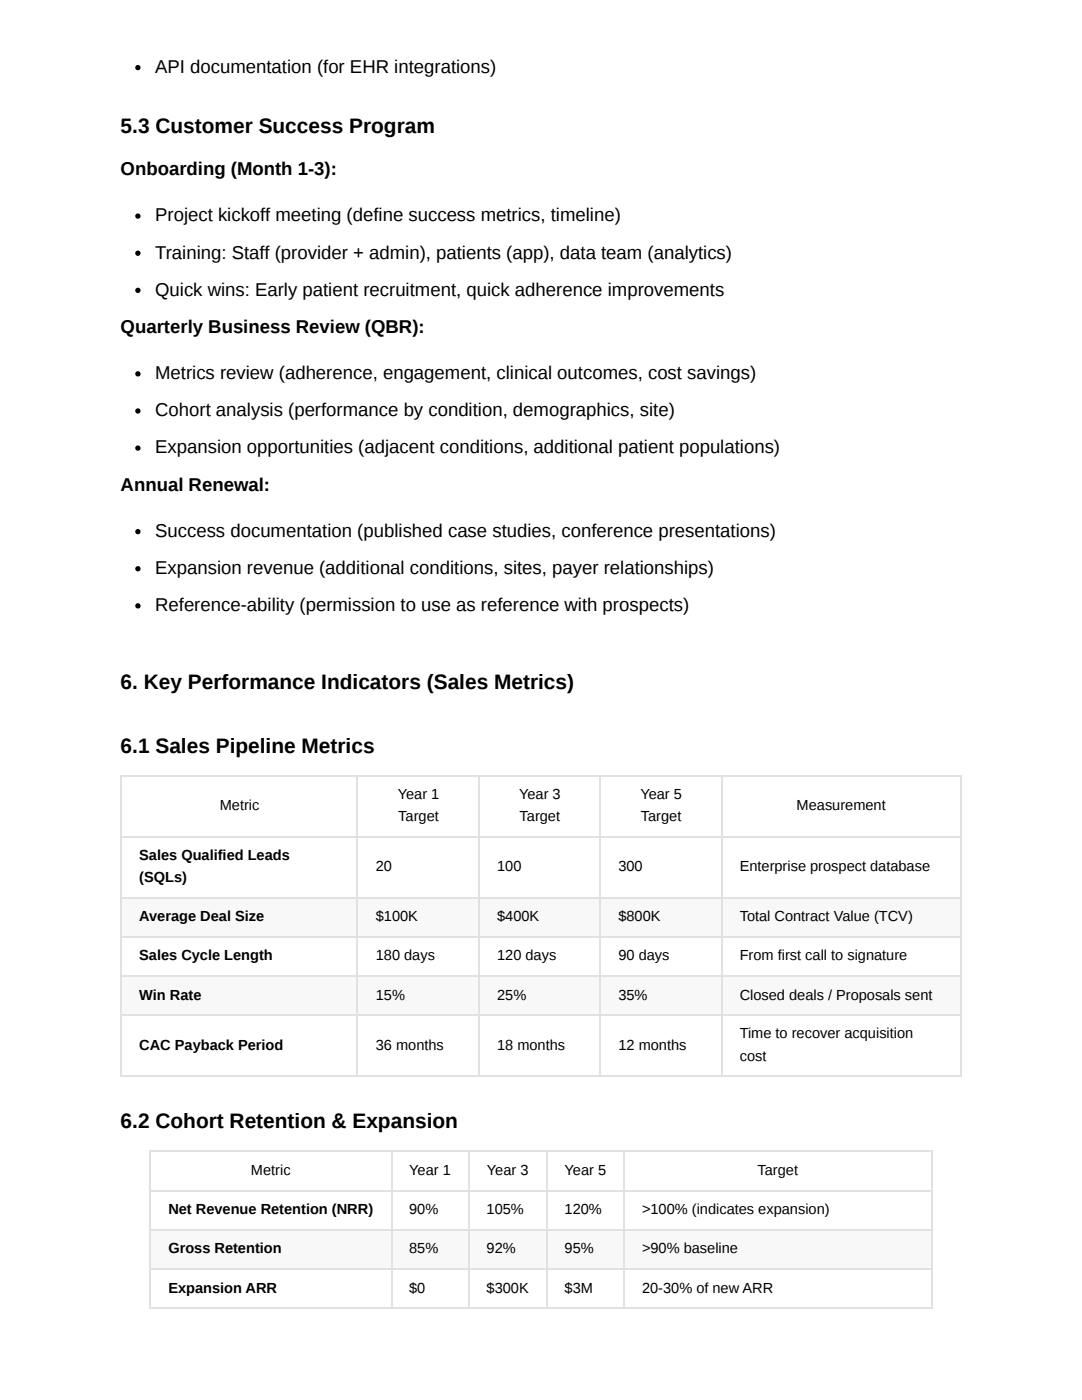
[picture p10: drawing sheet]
<svg xmlns="http://www.w3.org/2000/svg" width="216mm" height="279mm" viewBox="0 0 216 279" stroke-linecap="round" stroke-linejoin="round" font-family="sans-serif">
<defs><g id="words">
<g font-size="4.2">
<text x="24.1" y="26.5">5.3 Customer Success Program</text>
<text x="24.1" y="137.6">6. Key Performance Indicators (Sales Metrics)</text>
<text x="24.1" y="150.3">6.1 Sales Pipeline Metrics</text>
<text x="24.1" y="225.2">6.2 Cohort Retention &amp; Expansion</text>
</g>
<g font-size="3.7">
<text x="31" y="14.6">API documentation (for EHR integrations)</text>
<text x="24.1" y="34.9">Onboarding (Month 1-3):</text>
<text x="31" y="44.2">Project kickoff meeting (define success metrics, timeline)</text>
<text x="31" y="51.6">Training: Staff (provider + admin), patients (app), data team (analytics)</text>
<text x="31" y="59">Quick wins: Early patient recruitment, quick adherence improvements</text>
<text x="24.1" y="66.4">Quarterly Business Review (QBR):</text>
<text x="31" y="75.7">Metrics review (adherence, engagement, clinical outcomes, cost savings)</text>
<text x="31" y="83.1">Cohort analysis (performance by condition, demographics, site)</text>
<text x="31" y="90.5">Expansion opportunities (adjacent conditions, additional patient populations)</text>
<text x="24.1" y="97.9">Annual Renewal:</text>
<text x="31" y="107.2">Success documentation (published case studies, conference presentations)</text>
<text x="31" y="114.6">Expansion revenue (additional conditions, sites, payer relationships)</text>
<text x="31" y="122">Reference-ability (permission to use as reference with prospects)</text>
</g>
<g font-size="2.9">
<text x="43.9" y="161.7">Metric</text>
<text x="79.4" y="159.5">Year 1</text>
<text x="103.6" y="159.5">Year 3</text>
<text x="127.8" y="159.5">Year 5</text>
<text x="159" y="161.7">Measurement</text>
<text x="79.5" y="163.8">Target</text>
<text x="103.7" y="163.8">Target</text>
<text x="127.9" y="163.8">Target</text>
<text x="27.8" y="171.7">Sales Qualified Leads</text>
<text x="75" y="173.8">20</text>
<text x="99.2" y="173.8">100</text>
<text x="123.4" y="173.8">300</text>
<text x="147.6" y="173.8">Enterprise prospect database</text>
<text x="27.8" y="175.9">(SQLs)</text>
<text x="27.8" y="183.9">Average Deal Size</text>
<text x="75" y="183.9">$100K</text>
<text x="99.2" y="183.9">$400K</text>
<text x="123.4" y="183.9">$800K</text>
<text x="147.6" y="183.9">Total Contract Value (TCV)</text>
<text x="27.8" y="191.6">Sales Cycle Length</text>
<text x="75" y="191.6">180 days</text>
<text x="99.2" y="191.6">120 days</text>
<text x="123.4" y="191.6">90 days</text>
<text x="147.6" y="191.6">From first call to signature</text>
<text x="27.8" y="199.5">Win Rate</text>
<text x="75" y="199.5">15%</text>
<text x="99.2" y="199.5">25%</text>
<text x="123.4" y="199.5">35%</text>
<text x="147.6" y="199.5">Closed deals / Proposals sent</text>
<text x="27.8" y="209.5">CAC Payback Period</text>
<text x="75" y="209.5">36 months</text>
<text x="99.2" y="209.5">18 months</text>
<text x="123.4" y="209.5">12 months</text>
<text x="147.6" y="207.2">Time to recover acquisition</text>
<text x="147.6" y="211.7">cost</text>
<text x="50.1" y="234.4">Metric</text>
<text x="81.6" y="234.4">Year 1</text>
<text x="97.2" y="234.4">Year 3</text>
<text x="112.7" y="234.4">Year 5</text>
<text x="151.2" y="234.4">Target</text>
<text x="33.6" y="242.4">Net Revenue Retention (NRR)</text>
<text x="81.6" y="242.4">90%</text>
<text x="97.1" y="242.4">105%</text>
<text x="112.7" y="242.4">120%</text>
<text x="128.1" y="242.4">&gt;100% (indicates expansion)</text>
<text x="33.6" y="250">Gross Retention</text>
<text x="81.6" y="250">85%</text>
<text x="97.1" y="250">92%</text>
<text x="112.7" y="250">95%</text>
<text x="128.1" y="250">&gt;90% baseline</text>
<text x="33.6" y="258">Expansion ARR</text>
<text x="81.6" y="258">$0</text>
<text x="97.1" y="258">$300K</text>
<text x="112.7" y="258">$3M</text>
<text x="128.1" y="258">20-30% of new ARR</text>
</g>
</g></defs>
<g fill="#f6f8fa">
<path d="M24.3 179.1h47.1v8h-47.1z"/>
<path d="M71.4 179.1h24.1v8h-24.1z"/>
<path d="M95.5 179.1h24.4v8h-24.4z"/>
<path d="M119.9 179.1h24v8h-24z"/>
<path d="M143.9 179.1h47.9v8h-47.9z"/>
</g>
<g fill="#fff">
<path d="M24.3 187.1h47.1v7.6h-47.1z"/>
<path d="M71.4 187.1h24.1v7.6h-24.1z"/>
<path d="M95.5 187.1h24.4v7.6h-24.4z"/>
<path d="M119.9 187.1h24v7.6h-24z"/>
<path d="M143.9 187.1h47.9v7.6h-47.9z"/>
</g>
<g fill="#f6f8fa">
<path d="M24.3 194.7h47.1v8h-47.1z"/>
<path d="M71.4 194.7h24.1v8h-24.1z"/>
<path d="M95.5 194.7h24.4v8h-24.4z"/>
<path d="M119.9 194.7h24v8h-24z"/>
<path d="M143.9 194.7h47.9v8h-47.9z"/>
</g>
<g fill="#fff">
<path d="M24.3 202.7h47.1v12.1h-47.1z"/>
<path d="M71.4 202.7h24.1v12.1h-24.1z"/>
<path d="M95.5 202.7h24.4v12.1h-24.4z"/>
<path d="M119.9 202.7h24v12.1h-24z"/>
<path d="M143.9 202.7h47.9v12.1h-47.9z"/>
</g>
<g fill="none" stroke="#dfe2e5" stroke-width=".26">
<path d="M24.1 154.9h167.7M24.2 154.8v60M71.3 154.8v60M95.6 154.8v60M119.7 154.8v60M144.1 154.8v60M191.7 154.8v60M24.1 167.1h167.7M24.1 179.3h167.7M24.1 186.9h167.7M24.1 194.9h167.7M24.1 202.5h167.7"/>
<path d="M24.1 214.7h167.7"/>
</g>
<g fill="#fff">
<path d="M29.9 229.9h48.2v7.7h-48.2z"/>
<path d="M78.1 229.9h15.3v7.7h-15.3z"/>
<path d="M93.4 229.9h15.6v7.7h-15.6z"/>
<path d="M109 229.9h15.6v7.7h-15.6z"/>
<path d="M124.6 229.9h61.4v7.7h-61.4z"/>
<path d="M29.9 237.6h48.2v7.9h-48.2z"/>
<path d="M78.1 237.6h15.3v7.9h-15.3z"/>
<path d="M93.4 237.6h15.6v7.9h-15.6z"/>
<path d="M109 237.6h15.6v7.9h-15.6z"/>
<path d="M124.6 237.6h61.4v7.9h-61.4z"/>
</g>
<g fill="#f6f8fa">
<path d="M29.9 245.5h48.2v7.7h-48.2z"/>
<path d="M78.1 245.5h15.3v7.7h-15.3z"/>
<path d="M93.4 245.5h15.6v7.7h-15.6z"/>
<path d="M109 245.5h15.6v7.7h-15.6z"/>
<path d="M124.6 245.5h61.4v7.7h-61.4z"/>
</g>
<g fill="#fff">
<path d="M29.9 253.2h48.2v7.9h-48.2z"/>
<path d="M78.1 253.2h15.3v7.9h-15.3z"/>
<path d="M93.4 253.2h15.6v7.9h-15.6z"/>
<path d="M109 253.2h15.6v7.9h-15.6z"/>
<path d="M124.6 253.2h61.4v7.9h-61.4z"/>
</g>
<path d="M29.9 229.8h156.1M29.9 237.7h156.1M30 229.7v31.4M78.2 229.7v31.4M93.5 229.7v31.4M109.1 229.7v31.4M124.5 229.7v31.4M185.9 229.7v31.4M29.9 245.4h156.1M29.9 253.3h156.1M29.9 261h156.1" fill="none" stroke="#dfe2e5" stroke-width=".26"/>
<g fill="#000">
<circle cx="27.5" cy="13.5" r=".53"/>
<circle cx="27.5" cy="43.1" r=".53"/>
<circle cx="27.5" cy="57.9" r=".53"/>
<circle cx="27.5" cy="50.5" r=".53"/>
<circle cx="27.5" cy="74.6" r=".53"/>
<circle cx="27.5" cy="89.4" r=".53"/>
<circle cx="27.5" cy="82" r=".53"/>
<circle cx="27.5" cy="106.1" r=".53"/>
<circle cx="27.5" cy="113.5" r=".53"/>
<circle cx="27.5" cy="120.9" r=".53"/>
</g>
<use href="#words"/>
</svg>
